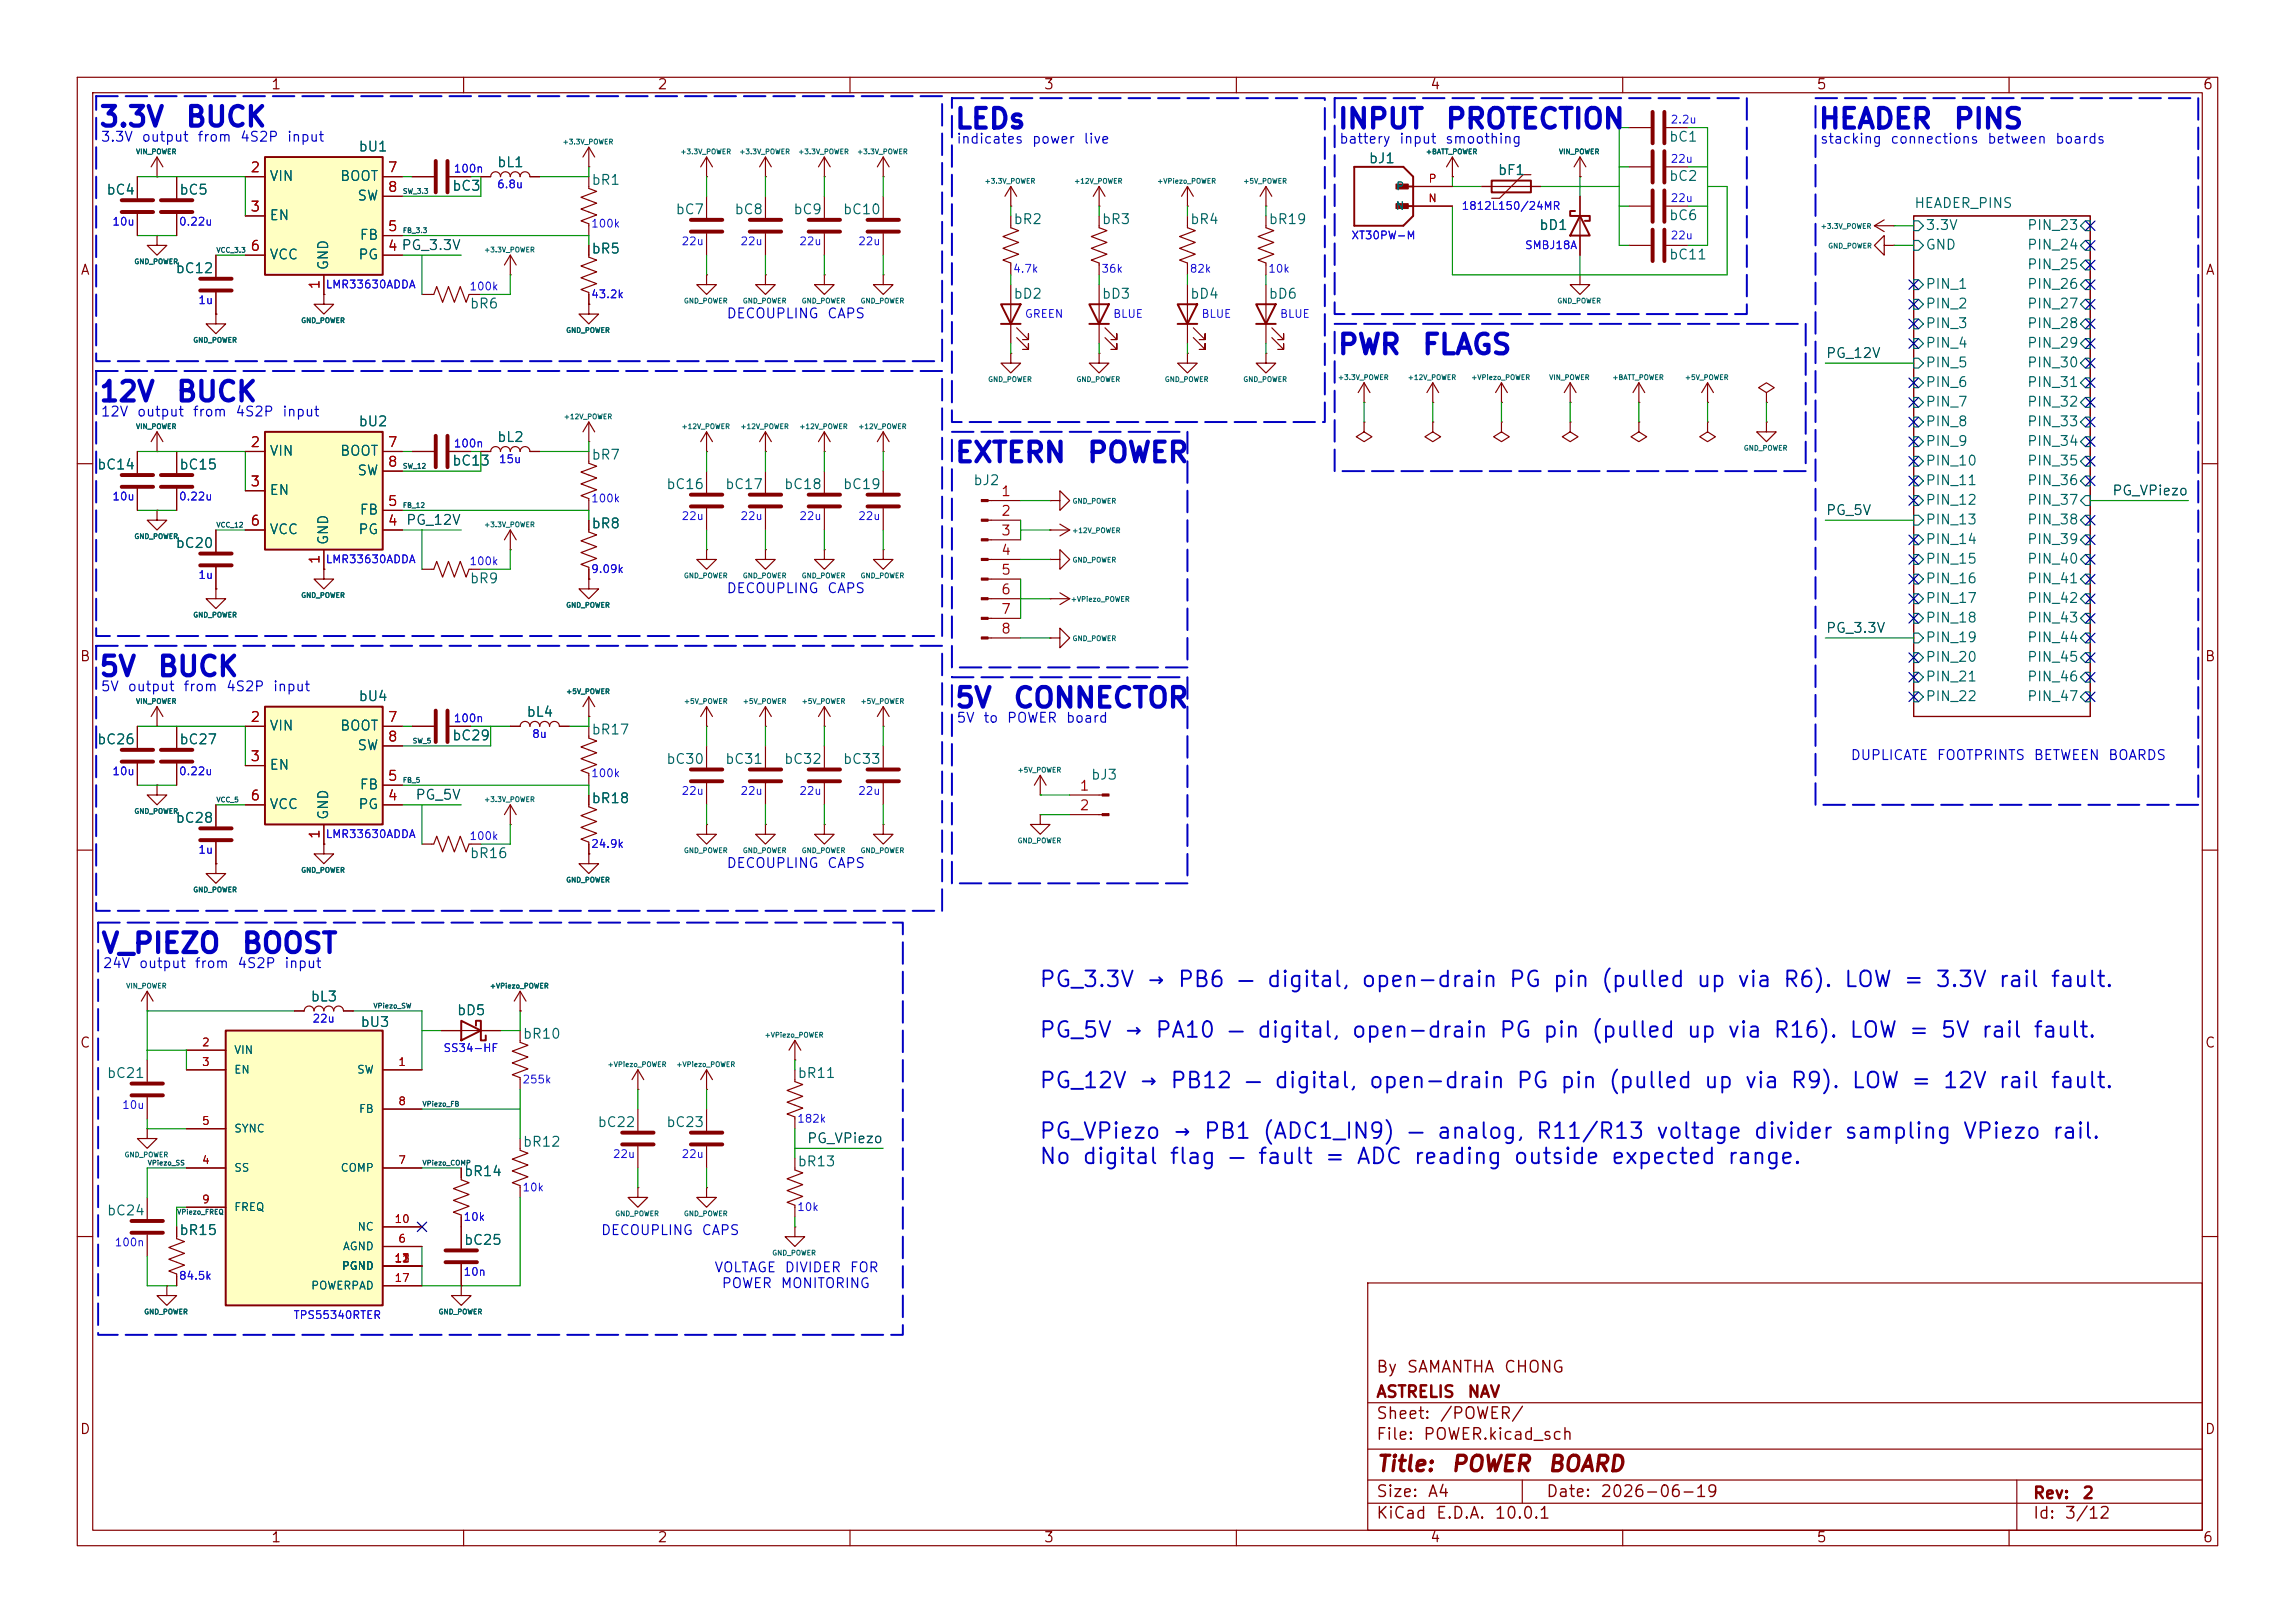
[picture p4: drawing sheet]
<svg xmlns="http://www.w3.org/2000/svg" width="297mm" height="210mm" viewBox="0 0 297 210" stroke-linecap="round" stroke-linejoin="round" font-family="sans-serif">
<defs><g id="words">
<g font-size="2.5" fill="#0000c2">
<text x="12.7" y="17">3.3V</text>
<text x="23.9" y="17">BUCK</text>
<text x="123.4" y="17.3">LEDs</text>
<text x="173" y="17.3">INPUT</text>
<text x="186.9" y="17.3">PROTECTION</text>
<text x="235.2" y="17.3">HEADER</text>
<text x="252.7" y="17.3">PINS</text>
<text x="173" y="46.5">PWR</text>
<text x="183.9" y="46.5">FLAGS</text>
<text x="12.7" y="52.6">12V</text>
<text x="22.7" y="52.6">BUCK</text>
<text x="123.4" y="60.5">EXTERN</text>
<text x="140.5" y="60.5">POWER</text>
<text x="12.7" y="88.1">5V</text>
<text x="20.2" y="88.1">BUCK</text>
<text x="123.4" y="92.2">5V</text>
<text x="131" y="92.2">CONNECTOR</text>
<text x="13" y="124">V_PIEZO</text>
<text x="31.1" y="124">BOOST</text>
</g>
<g font-size="2" fill="#0000c2">
<text x="134.4" y="128.2">PG_3.3V → PB6 — digital, open-drain PG pin (pulled up via R6). LOW = 3.3V rail fault.</text>
<text x="134.4" y="134.8">PG_5V → PA10 — digital, open-drain PG pin (pulled up via R16). LOW = 5V rail fault.</text>
<text x="134.4" y="141.3">PG_12V → PB12 — digital, open-drain PG pin (pulled up via R9). LOW = 12V rail fault.</text>
<text x="134.4" y="147.9">PG_VPiezo → PB1 (ADC1_IN9) — analog, R11/R13 voltage divider sampling VPiezo rail.</text>
<text x="134.4" y="151.1">No digital flag — fault = ADC reading outside expected range.</text>
</g>
<g font-size="2" fill="#840000">
<text x="178" y="190.9">Title:</text>
<text x="187.7" y="190.9">POWER</text>
<text x="200.2" y="190.9">BOARD</text>
</g>
<g font-size="1.5" fill="#840000">
<text x="178" y="178">By</text>
<text x="181.9" y="178">SAMANTHA</text>
<text x="194.5" y="178">CHONG</text>
<text x="178" y="184">Sheet:</text>
<text x="178" y="181.2">ASTRELIS</text>
<text x="186.2" y="184">/POWER/</text>
<text x="189.8" y="181.2">NAV</text>
<text x="178" y="186.7">File:</text>
<text x="184.1" y="186.7">POWER.kicad_sch</text>
<text x="178" y="196.9">KiCad</text>
<text x="178" y="194.1">Size:</text>
<text x="184.7" y="194.1">A4</text>
<text x="185.7" y="196.9">E.D.A.</text>
<text x="193.3" y="196.9">10.0.1</text>
<text x="200" y="194.1">Date:</text>
<text x="207" y="194.1">2026-06-19</text>
<text x="263" y="194.3">Rev:</text>
<text x="263" y="196.9">Id:</text>
<text x="267.1" y="196.9">3/12</text>
<text x="269.4" y="194.3">2</text>
</g>
<g font-size="1.3" fill="#840000">
<text x="35" y="11.9">1</text>
<text x="85" y="11.9">2</text>
<text x="135" y="11.9">3</text>
<text x="185" y="11.9">4</text>
<text x="235" y="11.9">5</text>
<text x="285" y="11.9">6</text>
<text x="10.3" y="35.9">A</text>
<text x="285.3" y="35.9">A</text>
<text x="10.3" y="85.9">B</text>
<text x="285.3" y="85.9">B</text>
<text x="10.3" y="135.9">C</text>
<text x="285.3" y="135.9">C</text>
<text x="10.3" y="185.9">D</text>
<text x="285.3" y="185.9">D</text>
<text x="35" y="199.9">1</text>
<text x="85" y="199.9">2</text>
<text x="135" y="199.9">3</text>
<text x="185" y="199.9">4</text>
<text x="235" y="199.9">5</text>
<text x="285" y="199.9">6</text>
</g>
<g font-size="1.3" fill="#0000c2">
<text x="13" y="18.6">3.3V</text>
<text x="18.2" y="18.6">output</text>
<text x="25.5" y="18.6">from</text>
<text x="31" y="18.6">4S2P</text>
<text x="37" y="18.6">input</text>
<text x="123.7" y="18.9">indicates</text>
<text x="133.5" y="18.9">power</text>
<text x="140.1" y="18.9">live</text>
<text x="173.2" y="18.9">battery</text>
<text x="181" y="18.9">input</text>
<text x="186.9" y="18.9">smoothing</text>
<text x="235.5" y="18.9">stacking</text>
<text x="244.6" y="18.9">connections</text>
<text x="257.1" y="18.9">between</text>
<text x="265.9" y="18.9">boards</text>
<text x="93.9" y="41.5">DECOUPLING</text>
<text x="107" y="41.5">CAPS</text>
<text x="13" y="54.2">12V</text>
<text x="17.6" y="54.2">output</text>
<text x="24.9" y="54.2">from</text>
<text x="30.4" y="54.2">4S2P</text>
<text x="36.4" y="54.2">input</text>
<text x="93.9" y="77.1">DECOUPLING</text>
<text x="107" y="77.1">CAPS</text>
<text x="13" y="89.8">5V</text>
<text x="16.4" y="89.8">output</text>
<text x="23.6" y="89.8">from</text>
<text x="29.2" y="89.8">4S2P</text>
<text x="35.2" y="89.8">input</text>
<text x="123.7" y="93.8">5V</text>
<text x="127.2" y="93.8">to</text>
<text x="130.2" y="93.8">POWER</text>
<text x="137.9" y="93.8">board</text>
<text x="239.4" y="98.7">DUPLICATE</text>
<text x="250.6" y="98.7">FOOTPRINTS</text>
<text x="263.1" y="98.7">BETWEEN</text>
<text x="272.7" y="98.7">BOARDS</text>
<text x="93.9" y="112.6">DECOUPLING</text>
<text x="107" y="112.6">CAPS</text>
<text x="13.2" y="125.6">24V</text>
<text x="17.9" y="125.6">output</text>
<text x="25.1" y="125.6">from</text>
<text x="30.6" y="125.6">4S2P</text>
<text x="36.7" y="125.6">input</text>
<text x="77.7" y="160.1">DECOUPLING</text>
<text x="90.7" y="160.1">CAPS</text>
<text x="92.4" y="164.9">VOLTAGE</text>
<text x="93.3" y="167">POWER</text>
<text x="100.9" y="167">MONITORING</text>
<text x="101.5" y="164.9">DIVIDER</text>
<text x="109.9" y="164.9">FOR</text>
</g>
<g font-size="1.3" fill="#a90000">
<text x="32.3" y="22.6">2</text>
<text x="50.1" y="22.6">7</text>
<text x="32.3" y="27.7">3</text>
<text x="50.1" y="25.1">8</text>
<text x="32.3" y="32.8">6</text>
<text x="50.1" y="32.8">4 PG_3.3V</text>
<text x="50.1" y="30.2">5</text>
<text x="50.1" y="32.8">4</text>
<text x="41.7" y="37.5" transform="rotate(-90 41.7 37.5)">1</text>
<text x="32.3" y="58.2">2</text>
<text x="50.1" y="58.2">7</text>
<text x="32.3" y="63.2">3</text>
<text x="50.1" y="65.8">5</text>
<text x="50.1" y="60.7">8</text>
<text x="129.5" y="64.5">1</text>
<text x="32.3" y="68.3">6</text>
<text x="50.1" y="68.3">4</text>
<text x="129.5" y="67.1">2</text>
<text x="129.5" y="69.6">3</text>
<text x="41.7" y="73.1" transform="rotate(-90 41.7 73.1)">1</text>
<text x="129.5" y="72.1">4</text>
<text x="129.5" y="74.7">5</text>
<text x="129.5" y="77.2">6</text>
<text x="129.5" y="79.8">7</text>
<text x="129.5" y="82.3">8</text>
<text x="32.3" y="93.7">2</text>
<text x="50.1" y="93.7">7</text>
<text x="32.3" y="98.8">3</text>
<text x="50.1" y="101.3">5</text>
<text x="50.1" y="96.3">8</text>
<text x="32.3" y="103.9">6</text>
<text x="50.1" y="103.9">4</text>
<text x="139.6" y="102.6">1</text>
<text x="139.6" y="105.2">2</text>
<text x="41.7" y="108.7" transform="rotate(-90 41.7 108.7)">1</text>
</g>
<g font-size="1.3" fill="#006464">
<text x="34.8" y="23.7">VIN</text>
<text x="43.9" y="23.7">BOOT</text>
<text x="46.3" y="19.9">bU1</text>
<text x="64.2" y="21.9">bL1</text>
<text x="177.1" y="21.4">bJ1</text>
<text x="193.8" y="23">bF1</text>
<text x="215.9" y="18.6">bC1</text>
<text x="215.9" y="23.7">bC2</text>
<text x="13.7" y="25.5">bC4</text>
<text x="23.1" y="25.5">bC5</text>
<text x="34.8" y="28.8">EN</text>
<text x="46.2" y="26.3">SW</text>
<text x="58.4" y="25">bC3</text>
<text x="76.5" y="24.2">bR1</text>
<text x="87.3" y="28">bC7</text>
<text x="95" y="28">bC8</text>
<text x="102.6" y="28">bC9</text>
<text x="109" y="28">bC10</text>
<text x="131.1" y="29.3">bR2</text>
<text x="142.5" y="29.3">bR3</text>
<text x="153.9" y="29.3">bR4</text>
<text x="164.1" y="29.3">bR19</text>
<text x="215.9" y="28.8">bC6</text>
<text x="247.6" y="27.2">HEADER_PINS</text>
<text x="22.6" y="35.7">bC12</text>
<text x="34.8" y="33.9">VCC</text>
<text x="42.8" y="35.1" transform="rotate(-90 42.8 35.1)">GND</text>
<text x="46.3" y="33.9">PG</text>
<text x="46.5" y="31.3">FB</text>
<text x="76.5" y="33.1">bR5</text>
<text x="199.1" y="30.1">bD1</text>
<text x="215.9" y="33.9">bC11</text>
<text x="249.1" y="30.1">3.3V</text>
<text x="249.1" y="32.6">GND</text>
<text x="262.3" y="30.1">PIN_23</text>
<text x="262.3" y="32.6">PIN_24</text>
<text x="262.3" y="35.2">PIN_25</text>
<text x="60.7" y="40.2">bR6</text>
<text x="131.1" y="39">bD2</text>
<text x="142.5" y="39">bD3</text>
<text x="153.9" y="39">bD4</text>
<text x="164.1" y="39">bD6</text>
<text x="249.1" y="37.7">PIN_1</text>
<text x="249.1" y="40.2">PIN_2</text>
<text x="262.3" y="37.7">PIN_26</text>
<text x="262.3" y="40.2">PIN_27</text>
<text x="249.1" y="42.8">PIN_3</text>
<text x="249.1" y="45.3">PIN_4</text>
<text x="249.1" y="47.9">PIN_5</text>
<text x="262.3" y="42.8">PIN_28</text>
<text x="262.3" y="45.3">PIN_29</text>
<text x="262.3" y="47.9">PIN_30</text>
<text x="249.1" y="50.4">PIN_6</text>
<text x="249.1" y="52.9">PIN_7</text>
<text x="262.3" y="50.4">PIN_31</text>
<text x="262.3" y="52.9">PIN_32</text>
<text x="34.8" y="59.3">VIN</text>
<text x="43.9" y="59.3">BOOT</text>
<text x="46.3" y="55.5">bU2</text>
<text x="64.2" y="57.5">bL2</text>
<text x="76.5" y="59.8">bR7</text>
<text x="249.1" y="55.5">PIN_8</text>
<text x="249.1" y="58">PIN_9</text>
<text x="262.3" y="55.5">PIN_33</text>
<text x="262.3" y="58">PIN_34</text>
<text x="12.5" y="61.1">bC14</text>
<text x="23.1" y="61.1">bC15</text>
<text x="34.8" y="64.4">EN</text>
<text x="46.2" y="61.8">SW</text>
<text x="58.4" y="60.6">bC13</text>
<text x="86.1" y="63.6">bC16</text>
<text x="93.8" y="63.6">bC17</text>
<text x="101.4" y="63.6">bC18</text>
<text x="109" y="63.6">bC19</text>
<text x="125.9" y="63.1">bJ2</text>
<text x="249.1" y="60.6">PIN_10</text>
<text x="249.1" y="63.1">PIN_11</text>
<text x="249.1" y="65.6">PIN_12</text>
<text x="262.3" y="60.6">PIN_35</text>
<text x="262.3" y="63.1">PIN_36</text>
<text x="262.3" y="65.6">PIN_37</text>
<text x="22.6" y="71.2">bC20</text>
<text x="34.8" y="69.4">VCC</text>
<text x="42.8" y="70.6" transform="rotate(-90 42.8 70.6)">GND</text>
<text x="46.3" y="69.4">PG</text>
<text x="46.5" y="66.9">FB</text>
<text x="76.5" y="68.7">bR8</text>
<text x="249.1" y="68.2">PIN_13</text>
<text x="249.1" y="70.7">PIN_14</text>
<text x="262.3" y="68.2">PIN_38</text>
<text x="262.3" y="70.7">PIN_39</text>
<text x="60.7" y="75.8">bR9</text>
<text x="249.1" y="73.3">PIN_15</text>
<text x="249.1" y="75.8">PIN_16</text>
<text x="262.3" y="73.3">PIN_40</text>
<text x="262.3" y="75.8">PIN_41</text>
<text x="249.1" y="78.3">PIN_17</text>
<text x="249.1" y="80.9">PIN_18</text>
<text x="249.1" y="83.4">PIN_19</text>
<text x="262.3" y="78.3">PIN_42</text>
<text x="262.3" y="80.9">PIN_43</text>
<text x="262.3" y="83.4">PIN_44</text>
<text x="249.1" y="86">PIN_20</text>
<text x="249.1" y="88.5">PIN_21</text>
<text x="262.3" y="86">PIN_45</text>
<text x="262.3" y="88.5">PIN_46</text>
<text x="34.8" y="94.8">VIN</text>
<text x="43.9" y="94.8">BOOT</text>
<text x="46.3" y="91">bU4</text>
<text x="68.1" y="93.1">bL4</text>
<text x="76.5" y="95.4">bR17</text>
<text x="249.1" y="91">PIN_22</text>
<text x="262.3" y="91">PIN_47</text>
<text x="12.5" y="96.6">bC26</text>
<text x="23.1" y="96.6">bC27</text>
<text x="34.8" y="99.9">EN</text>
<text x="46.2" y="97.4">SW</text>
<text x="58.4" y="96.1">bC29</text>
<text x="86.1" y="99.2">bC30</text>
<text x="93.8" y="99.2">bC31</text>
<text x="101.4" y="99.2">bC32</text>
<text x="109" y="99.2">bC33</text>
<text x="141.1" y="101.2">bJ3</text>
<text x="22.6" y="106.8">bC28</text>
<text x="34.8" y="105">VCC</text>
<text x="42.8" y="106.2" transform="rotate(-90 42.8 106.2)">GND</text>
<text x="46.3" y="105">PG</text>
<text x="46.5" y="102.5">FB</text>
<text x="76.5" y="104.2">bR18</text>
<text x="60.7" y="111.4">bR16</text>
<text x="40.1" y="129.9">bL3</text>
<text x="59" y="131.7">bD5</text>
<text x="46.6" y="133.2">bU3</text>
<text x="67.6" y="134.7">bR10</text>
<text x="13.7" y="139.8">bC21</text>
<text x="103.1" y="139.8">bR11</text>
<text x="67.6" y="148.7">bR12</text>
<text x="77.2" y="146.2">bC22</text>
<text x="86.1" y="146.2">bC23</text>
<text x="60" y="152.5">bR14</text>
<text x="103.1" y="151.2">bR13</text>
<text x="13.7" y="157.6">bC24</text>
<text x="23.1" y="160.1">bR15</text>
<text x="60" y="161.4">bC25</text>
</g>
<g font-size="1.3" fill="#0f0f0f">
<text x="236.2" y="46.6">PG_12V</text>
<text x="273.3" y="64.4">PG_VPiezo</text>
<text x="52.5" y="68.2">PG_12V</text>
<text x="236.2" y="67">PG_5V</text>
<text x="236.2" y="82.2">PG_3.3V</text>
<text x="53.7" y="103.8">PG_5V</text>
<text x="104.4" y="148.2">PG_VPiezo</text>
</g>
<g font-size="1" fill="#1600ff">
<text x="216.1" y="16.2">2.2u</text>
<text x="58.6" y="22.6">100n</text>
<text x="216.1" y="21.3">22u</text>
<text x="14.5" y="29.4">10u</text>
<text x="23.1" y="29.4">0.22u</text>
<text x="64.2" y="24.6">6.8u</text>
<text x="76.4" y="29.7">100k</text>
<text x="189.1" y="27.4">1812L150/24MR</text>
<text x="216.1" y="26.4">22u</text>
<text x="88.1" y="32">22u</text>
<text x="95.7" y="32">22u</text>
<text x="103.4" y="32">22u</text>
<text x="111" y="32">22u</text>
<text x="131" y="35.5">4.7k</text>
<text x="142.5" y="35.5">36k</text>
<text x="153.9" y="35.5">82k</text>
<text x="164" y="35.5">10k</text>
<text x="174.8" y="31.2">XT30PW-M</text>
<text x="197.3" y="32.5">SMBJ18A</text>
<text x="216.1" y="31.2">22u</text>
<text x="25.6" y="39.6">1u</text>
<text x="42.1" y="37.6">LMR33630ADDA</text>
<text x="60.7" y="37.8">100k</text>
<text x="76.4" y="38.8">43.2k</text>
<text x="132.5" y="41.4">GREEN</text>
<text x="144" y="41.4">BLUE</text>
<text x="155.4" y="41.4">BLUE</text>
<text x="165.6" y="41.4">BLUE</text>
<text x="58.6" y="58.1">100n</text>
<text x="14.5" y="65">10u</text>
<text x="23.1" y="65">0.22u</text>
<text x="64.5" y="60.2">15u</text>
<text x="76.4" y="65.3">100k</text>
<text x="88.1" y="67.5">22u</text>
<text x="95.7" y="67.5">22u</text>
<text x="103.4" y="67.5">22u</text>
<text x="111" y="67.5">22u</text>
<text x="25.6" y="75.2">1u</text>
<text x="42.1" y="73.1">LMR33630ADDA</text>
<text x="60.7" y="73.4">100k</text>
<text x="76.4" y="74.4">9.09k</text>
<text x="58.6" y="93.7">100n</text>
<text x="68.8" y="95.7">8u</text>
<text x="14.5" y="100.6">10u</text>
<text x="23.1" y="100.6">0.22u</text>
<text x="76.4" y="100.8">100k</text>
<text x="88.1" y="103.1">22u</text>
<text x="95.7" y="103.1">22u</text>
<text x="103.4" y="103.1">22u</text>
<text x="111" y="103.1">22u</text>
<text x="25.6" y="110.7">1u</text>
<text x="42.1" y="108.7">LMR33630ADDA</text>
<text x="60.7" y="108.9">100k</text>
<text x="76.4" y="110">24.9k</text>
<text x="40.4" y="132.6">22u</text>
<text x="57.3" y="136.4">SS34-HF</text>
<text x="15.7" y="143.7">10u</text>
<text x="67.5" y="140.4">255k</text>
<text x="103.1" y="145.5">182k</text>
<text x="67.5" y="154.4">10k</text>
<text x="79.2" y="150.1">22u</text>
<text x="88.1" y="150.1">22u</text>
<text x="14.8" y="161.5">100n</text>
<text x="59.9" y="158.2">10k</text>
<text x="103.1" y="156.9">10k</text>
<text x="23.1" y="165.8">84.5k</text>
<text x="59.9" y="165.3">10n</text>
<text x="37.9" y="170.9">TPS55340RTER</text>
</g>
<g font-size="1" fill="#a90000">
<text x="184.8" y="23.9">P</text>
<text x="184.8" y="26.4">N</text>
<text x="26.1" y="135.6">2</text>
<text x="26.1" y="138.2">3</text>
<text x="51.5" y="138.2">1</text>
<text x="51.5" y="143.3">8</text>
<text x="26.1" y="145.8">5</text>
<text x="26.1" y="150.9">4</text>
<text x="26.1" y="156">9</text>
<text x="51.5" y="150.9">7</text>
<text x="51" y="158.5">10</text>
<text x="51.5" y="161">6</text>
<text x="51" y="166.1">17</text>
<text x="51" y="163.6">11</text>
<text x="51.9" y="163.6">2</text>
<text x="51.9" y="163.6">3</text>
</g>
<g font-size="1" fill="#006464">
<text x="180.5" y="27.4">N</text>
<text x="180.6" y="24.9">P</text>
<text x="30.2" y="136.6">VIN</text>
<text x="30.2" y="139.2">EN</text>
<text x="46.1" y="139.2">SW</text>
<text x="30.2" y="146.8">SYNC</text>
<text x="46.4" y="144.2">FB</text>
<text x="30.2" y="151.9">SS</text>
<text x="44" y="151.9">COMP</text>
<text x="30.2" y="156.9">FREQ</text>
<text x="46.2" y="159.5">NC</text>
<text x="40.2" y="167.1">POWERPAD</text>
<text x="44.1" y="164.6">PGND</text>
<text x="44.3" y="162">AGND</text>
</g>
<g font-size=".6" fill="#006464">
<text x="17.5" y="20.1">VIN_POWER</text>
<text x="72.8" y="18.8">+3.3V_POWER</text>
<text x="88" y="20.1">+3.3V_POWER</text>
<text x="95.6" y="20.1">+3.3V_POWER</text>
<text x="103.2" y="20.1">+3.3V_POWER</text>
<text x="110.9" y="20.1">+3.3V_POWER</text>
<text x="127.4" y="23.9">+3.3V_POWER</text>
<text x="138.9" y="23.9">+12V_POWER</text>
<text x="149.7" y="23.9">+VPiezo_POWER</text>
<text x="160.8" y="23.9">+5V_POWER</text>
<text x="184.5" y="20.1">+BATT_POWER</text>
<text x="201.7" y="20.1">VIN_POWER</text>
<text x="235.6" y="29.8">+3.3V_POWER</text>
<text x="17.3" y="34.3">GND_POWER</text>
<text x="62.6" y="32.8">+3.3V_POWER</text>
<text x="236.5" y="32.3">GND_POWER</text>
<text x="38.9" y="41.9">GND_POWER</text>
<text x="88.4" y="39.4">GND_POWER</text>
<text x="96.1" y="39.4">GND_POWER</text>
<text x="103.7" y="39.4">GND_POWER</text>
<text x="111.3" y="39.4">GND_POWER</text>
<text x="201.5" y="39.4">GND_POWER</text>
<text x="24.9" y="44.5">GND_POWER</text>
<text x="73.2" y="43.2">GND_POWER</text>
<text x="127.8" y="49.6">GND_POWER</text>
<text x="139.2" y="49.6">GND_POWER</text>
<text x="150.7" y="49.6">GND_POWER</text>
<text x="160.8" y="49.6">GND_POWER</text>
<text x="173.1" y="49.3">+3.3V_POWER</text>
<text x="182.1" y="49.3">+12V_POWER</text>
<text x="190.3" y="49.3">+VPiezo_POWER</text>
<text x="200.4" y="49.3">VIN_POWER</text>
<text x="208.6" y="49.3">+BATT_POWER</text>
<text x="218" y="49.3">+5V_POWER</text>
<text x="17.5" y="55.7">VIN_POWER</text>
<text x="72.9" y="54.4">+12V_POWER</text>
<text x="88.1" y="55.7">+12V_POWER</text>
<text x="95.8" y="55.7">+12V_POWER</text>
<text x="103.4" y="55.7">+12V_POWER</text>
<text x="111" y="55.7">+12V_POWER</text>
<text x="225.6" y="58.5">GND_POWER</text>
<text x="138.7" y="65.3">GND_POWER</text>
<text x="17.3" y="69.9">GND_POWER</text>
<text x="62.6" y="68.4">+3.3V_POWER</text>
<text x="138.7" y="69.1">+12V_POWER</text>
<text x="38.9" y="77.5">GND_POWER</text>
<text x="88.4" y="75">GND_POWER</text>
<text x="96.1" y="75">GND_POWER</text>
<text x="103.7" y="75">GND_POWER</text>
<text x="111.3" y="75">GND_POWER</text>
<text x="138.7" y="72.9">GND_POWER</text>
<text x="24.9" y="80">GND_POWER</text>
<text x="73.2" y="78.8">GND_POWER</text>
<text x="138.5" y="78">+VPiezo_POWER</text>
<text x="138.7" y="83.1">GND_POWER</text>
<text x="73.2" y="90">+5V_POWER</text>
<text x="17.5" y="91.2">VIN_POWER</text>
<text x="88.4" y="91.2">+5V_POWER</text>
<text x="96.1" y="91.2">+5V_POWER</text>
<text x="103.7" y="91.2">+5V_POWER</text>
<text x="111.3" y="91.2">+5V_POWER</text>
<text x="131.6" y="100.1">+5V_POWER</text>
<text x="17.3" y="105.4">GND_POWER</text>
<text x="62.6" y="103.9">+3.3V_POWER</text>
<text x="38.9" y="113.1">GND_POWER</text>
<text x="88.4" y="110.5">GND_POWER</text>
<text x="96.1" y="110.5">GND_POWER</text>
<text x="103.7" y="110.5">GND_POWER</text>
<text x="111.3" y="110.5">GND_POWER</text>
<text x="131.6" y="109.3">GND_POWER</text>
<text x="24.9" y="115.6">GND_POWER</text>
<text x="73.2" y="114.3">GND_POWER</text>
<text x="16.3" y="128.1">VIN_POWER</text>
<text x="63.3" y="128.1">+VPiezo_POWER</text>
<text x="98.9" y="134.4">+VPiezo_POWER</text>
<text x="78.6" y="138.2">+VPiezo_POWER</text>
<text x="87.5" y="138.2">+VPiezo_POWER</text>
<text x="16.1" y="149.9">GND_POWER</text>
<text x="79.6" y="157.5">GND_POWER</text>
<text x="88.4" y="157.5">GND_POWER</text>
<text x="99.9" y="162.6">GND_POWER</text>
<text x="18.6" y="170.2">GND_POWER</text>
<text x="56.7" y="170.2">GND_POWER</text>
</g>
<g font-size=".6" fill="#0f0f0f">
<text x="52.1" y="25.2">SW_3.3</text>
<text x="27.9" y="32.8">VCC_3.3</text>
<text x="52.1" y="30.3">FB_3.3</text>
<text x="52.1" y="60.8">SW_12</text>
<text x="52.1" y="65.9">FB_12</text>
<text x="27.9" y="68.4">VCC_12</text>
<text x="52.1" y="101.4">FB_5</text>
<text x="53.3" y="96.3">SW_5</text>
<text x="27.9" y="104">VCC_5</text>
<text x="48.3" y="130.6">VPiezo_SW</text>
<text x="54.6" y="143.3">VPiezo_FB</text>
<text x="19" y="151">VPiezo_SS</text>
<text x="54.6" y="151">VPiezo_COMP</text>
<text x="22.9" y="157.3">VPiezo_FREQ</text>
</g>
</g></defs>
<g fill="none" stroke="#840000" stroke-width=".15">
<path d="M10 10h277v190h-277zM12 12h273v186h-273zM60 10v2M110 10v2M160 10v2M210 10v2M210.8 16.5h2.8M215.6 16.5h2.8M260 10v2M66 35.6h.1M66 33l-.7 1.3M66 33l.8 1.3"/>
<path d="M66 33v2.6M76.2 31.8v1.5l1 .4-2 .7 2 .8-2 .7 2 .8-2 .8 1 .3v1.6M76.2 39.4v1.2h1.3l-1.3 1.3-1.3-1.3h1.3M76.2 39.4h.1M76.2 22.9v1.5l1 .4-2 .7 2 .8-2 .8 2 .7-2 .8 1 .4v1.5M182.9 26.7h5.1M182.9 24.1h5.1M188 22.9h.1M188 20.3l-.8 1.3M188 20.3l.7 1.3M188 20.3v2.6M247.6 27.9h22.9v64.8h-22.9z"/>
<path d="M176.5 52.1h.1M176.5 49.5l-.7 1.3M176.5 49.5l.8 1.3M176.5 49.5v2.6M10 60h2M285 60h2M10 110h2M285 110h2M10 160h2M177 166h108v32h-108zM285 160h2M60 198v2"/>
<path d="M110 198v2M160 198v2M177 194.5h108M177 191.5h108M177 187.5h108M177 181.5h108M197 191.5v3M210 198v2M260 198v2M261 191.5v6.5"/>
</g>
<g fill="none" stroke="#006464" stroke-width=".15">
<path d="M247.6 28.6h.7l.6 .6-.6 .6h-.7zM247.6 31.1h.7l.6 .7-.6 .6h-.7zM247.6 36.2h.7l.6 .6-.6 .7h-.7zM247.6 38.7h.7l.6 .7-.6 .6h-.7zM269.2 29.2l.7-.6h.6v1.2h-.6zM269.2 31.8l.7-.7h.6v1.3h-.6zM269.2 34.3l.7-.6h.6v1.2h-.6zM269.2 36.8l.7-.6h.6v1.3h-.6zM269.9 38.7h.6v1.3h-.6l-.7-.6zM247.6 41.3h.7l.6 .6-.6 .6h-.7zM247.6 43.8h.7l.6 .7-.6 .6h-.7zM247.6 46.4h.7l.6 .6-.6 .6h-.7z"/>
<path d="M247.6 48.9h.7l.6 .6-.6 .7h-.7zM247.6 51.4h.7l.6 .7-.6 .6h-.7zM247.6 54h.7l.6 .6-.6 .6h-.7zM247.6 56.5h.7l.6 .7-.6 .6h-.7zM247.6 59.1h.7l.6 .6-.6 .6h-.7zM269.2 41.9l.7-.6h.6v1.2h-.6zM269.2 44.5l.7-.7h.6v1.3h-.6zM269.2 47l.7-.6h.6v1.2h-.6zM269.2 54.6l.7-.6h.6v1.2h-.6zM269.2 57.2l.7-.7h.6v1.3h-.6zM269.2 59.7l.7-.6h.6v1.2h-.6zM269.9 48.9h.6v1.3h-.6l-.7-.7z"/>
<path d="M269.9 51.4h.6v1.3h-.6l-.7-.6zM247.6 61.6h.7l.6 .6-.6 .7h-.7zM247.6 64.1h.7l.6 .7-.6 .6h-.7zM247.6 66.7h.7l.6 .6-.6 .6h-.7zM247.6 69.2h.7l.6 .7-.6 .6h-.7zM247.6 71.8h.7l.6 .6-.6 .6h-.7zM247.6 74.3h.7l.6 .6-.6 .7h-.7zM247.6 76.8h.7l.6 .7-.6 .6h-.7zM247.6 79.4h.7l.6 .6-.6 .6h-.7zM269.2 64.8l.7-.7h.6v1.3h-.6zM269.2 67.3l.7-.6h.6v1.2h-.6zM269.2 69.9l.7-.7h.6v1.3h-.6z"/>
<path d="M269.2 77.5l.7-.7h.6v1.3h-.6zM269.9 61.6h.6v1.3h-.6l-.7-.7zM269.9 71.8h.6v1.2h-.6l-.7-.6zM269.9 74.3h.6v1.3h-.6l-.7-.7zM247.6 81.9h.7l.6 .7-.6 .6h-.7zM247.6 84.5h.7l.6 .6-.6 .6h-.7zM247.6 87h.7l.6 .6-.6 .7h-.7zM247.6 89.5h.7l.6 .7-.6 .6h-.7zM269.2 80l.7-.6h.6v1.2h-.6zM269.2 82.6l.7-.7h.6v1.3h-.6zM269.2 87.6l.7-.6h.6v1.3h-.6zM269.2 90.2l.7-.7h.6v1.3h-.6z"/>
<path d="M269.9 84.5h.6v1.2h-.6l-.7-.6z"/>
</g>
<path d="M213.9 14.5v4M215.4 14.5v4" fill="none" stroke="#840000" stroke-width=".51"/>
<path d="M175.3 21.6h6.3l1.3 1.3v5l-1.3 1.3h-6.3zM181 24.1h1.9M181 26.7h1.9" fill="none" stroke="#840000" stroke-width=".25"/>
<g fill="#840000" stroke="#840000" stroke-width=".13">
<path d="M180.7 23.8h1.5v.6h-1.5z"/>
<path d="M180.7 26.4h1.5v.6h-1.5z"/>
</g>
<path d="M34.3 55.9h15.2v15.2h-15.2z" fill="#ffffc2"/>
<path d="M34.3 55.9h15.2v15.2h-15.2z" fill="none" stroke="#840000" stroke-width=".25"/>
<g fill="none" stroke="#840000" stroke-width=".15">
<path d="M17.8 58.4v2.8M22.9 58.4v2.8M31.7 58.4h2.6M49.5 58.4h2.6M99.1 58.4h.1M99.1 55.9l-.8 1.3M99.1 55.9l.7 1.3M99.1 55.9v2.5M153.7 45.7v1.3h1.2l-1.2 1.3-1.3-1.3h1.3M153.7 45.7h.1M176.5 54.6v1.3l1 .6-1 .7-1-.7 1-.6M176.5 54.6h.1"/>
<path d="M185.4 54.6v1.3l1 .6-1 .7-1-.7 1-.6M185.4 54.6h.1M185.4 52.1h.1M185.4 49.5l-.7 1.3M185.4 49.5l.8 1.3M185.4 49.5v2.6M194.3 54.6v1.3l1 .6-1 .7-1-.7 1-.6M194.3 54.6h.1M194.3 52.1h.1M194.3 49.5l-.8 1.3M194.3 49.5l.8 1.3M194.3 49.5v2.6"/>
<path d="M203.2 54.6v1.3l1 .6-1 .7-1-.7 1-.6M203.2 54.6h.1M203.2 52.1h.1M203.2 49.5l-.8 1.3M203.2 49.5l.8 1.3M203.2 49.5v2.6M212.1 52.1h.1M212.1 54.6v1.3l1 .6-1 .7-1-.7 1-.6M212.1 54.6h.1M212.1 49.5l-.8 1.3M212.1 49.5l.8 1.3M212.1 49.5v2.6"/>
<path d="M221 52.1h.1M221 54.6v1.3l1 .6-1 .7-1-.7 1-.6M221 54.6h.1M221 49.5l-.8 1.3M221 49.5l.7 1.3M221 49.5v2.6M228.6 54.6v1.3h1.3l-1.3 1.3-1.3-1.3h1.3M228.6 54.6h.1M228.6 50.8l1-.6-1-.7-1 .7 1 .6v1.3M228.6 52.1h.1M17.8 63.2v2.8M20.3 66v1.3h1.3l-1.3 1.3-1.3-1.3h1.3"/>
<path d="M20.3 66h.1M22.9 63.2v2.8M27.9 76.2v1.3h1.3l-1.3 1.2-1.2-1.2h1.2M27.9 76.2h.1M27.9 68.6v2.8M27.9 73.4v2.8M31.7 63.5h2.6M31.7 68.6h2.6M41.9 73.7v1.2h1.3l-1.3 1.3-1.3-1.3h1.3M41.9 73.7h.1M41.9 71.1v2.6M49.5 68.6h2.6"/>
<path d="M49.5 66h2.6M49.5 61h2.6M54.6 73.7h1.5l.4-1.1 .8 2.1 .7-2.1 .8 2.1 .8-2.1 .7 2.1 .4-1h1.5M20.3 101.6v1.3h1.3l-1.3 1.2-1.3-1.2h1.3M20.3 101.6h.1M41.9 109.2v1.3h1.3l-1.3 1.3-1.3-1.3h1.3M41.9 109.2h.1M19 154.9v2.8M19 159.8v2.8"/>
</g>
<path d="M15.7 63h4.1M15.7 61.5h4.1M20.8 63h4.1M20.8 61.5h4.1M25.9 73.2h4.1M25.9 71.6h4.1M17 159.5h4.1M17 158h4.1" fill="none" stroke="#840000" stroke-width=".51"/>
<path d="M34.3 91.4h15.2v15.3h-15.2z" fill="#ffffc2"/>
<path d="M152.4 39.4h2.5l-1.2 2.5zM162.6 39.4h2.5l-1.3 2.5zM152.4 41.9h2.5M162.6 41.9h2.5M34.3 91.4h15.2v15.3h-15.2z" fill="none" stroke="#840000" stroke-width=".25"/>
<g fill="none" stroke="#840000" stroke-width=".15">
<path d="M17.8 22.9v2.8M17.8 27.7v2.8M20.3 30.5v1.3h1.3l-1.3 1.2-1.3-1.2h1.3M20.3 30.5h.1M41.9 38.1v1.3h1.3l-1.3 1.2-1.3-1.2h1.3M41.9 38.1h.1M53.3 22.9h2.8M54.6 38.1h1.5l.4-1 .8 2 .7-2 .8 2 .8-2 .7 2 .4-1h1.5M58.2 22.9h2.8M153.7 27.9v1.6l1 .3-2 .8 2 .8-2 .7 2 .8-2 .8 1 .3v1.6M153.7 26.7h.1M153.7 24.1v2.6"/>
<path d="M153.7 36.8v7.7M153.7 24.1l-.8 1.3M153.7 24.1l.7 1.3M163.8 26.7h.1M163.8 27.9v1.6l1 .3-2 .8 2 .8-2 .7 2 .8-2 .8 1 .3v1.6M163.8 24.1v2.6M163.8 36.8v7.7M163.8 24.1l-.7 1.3M163.8 24.1l.8 1.3M154.4 43.7l1.6 1.5v-.7v.7h-.8M154.4 42.4l1.6 1.5v-.7v.7h-.8M163.8 45.7v1.3h1.3l-1.3 1.3-1.2-1.3h1.2"/>
<path d="M163.8 45.7h.1M164.6 43.7l1.5 1.5v-.7v.7h-.7M164.6 42.4l1.5 1.5v-.7v.7h-.7M127.9 64.8h4.2M127.9 67.3h4.2M127.9 69.9h4.2M127.9 72.4h4.2M127.9 74.9h4.2M127.9 77.5h4.2M135.9 64.8h1.3v-1.3l1.2 1.3-1.2 1.2v-1.2M135.9 64.8h.1M135.9 77.5h.1"/>
<path d="M135.9 68.6h.1M135.9 72.4h1.3v-1.3l1.2 1.3-1.2 1.3v-1.3M135.9 72.4h.1M135.9 77.5h2.5M135.9 68.6h2.5M137.2 76.7l1.2 .8M137.2 67.8l1.2 .8M138.4 77.5l-1.2 .7M138.4 68.6l-1.2 .7M31.7 94h2.6M31.7 99.1h2.6M49.5 94h2.6"/>
<path d="M49.5 96.5h2.6M127.9 80h4.2M127.9 82.6h4.2M135.9 82.6h1.3v-1.3l1.2 1.3-1.2 1.2v-1.2M135.9 82.6h.1M31.7 104.1h2.6M41.9 106.7v2.5M49.5 104.1h2.6M49.5 101.6h2.6M134.6 102.9h.1M134.6 105.4v1.3h1.3l-1.3 1.3-1.3-1.3h1.3M134.6 105.4h.1"/>
<path d="M134.6 100.3l-.7 1.3M134.6 100.3l.8 1.3M134.6 100.3v2.6M138.4 102.9h4.2M138.4 105.4h4.2M21.6 166.4v1.2h1.3l-1.3 1.3-1.3-1.3h1.3M21.6 166.4h.1"/>
</g>
<g fill="#840000" stroke="#840000" stroke-width=".15">
<path d="M142.6 102.7h.9v.3h-.9z"/>
<path d="M142.6 105.3h.9v.2h-.9z"/>
<path d="M127 64.6h.9v.3h-.9z"/>
<path d="M127 67.2h.9v.2h-.9z"/>
<path d="M127 69.7h.9v.3h-.9z"/>
<path d="M127 72.3h.9v.2h-.9z"/>
<path d="M127 74.8h.9v.3h-.9z"/>
<path d="M127 77.3h.9v.3h-.9z"/>
<path d="M127 79.9h.9v.2h-.9z"/>
<path d="M127 82.4h.9v.3h-.9z"/>
</g>
<path d="M15.7 27.4h4.1M15.7 25.9h4.1M56.4 20.8v4.1M57.9 20.8v4.1" fill="none" stroke="#840000" stroke-width=".51"/>
<path d="M34.3 20.3h15.2v15.3h-15.2z" fill="#ffffc2"/>
<path d="M34.3 20.3h15.2v15.3h-15.2zM141 39.4h2.5l-1.3 2.5zM193 23.4h5.1v1.5h-5.1zM203.8 27.3h-.6v.6h2.5v.7h-.6M204.5 27.9l1.2 2.6h-2.5zM141 41.9h2.5M59.7 132.1l2.5 1.3-2.5 1.2zM61.6 132.7v-.6h.6v2.5h.7v-.6" fill="none" stroke="#840000" stroke-width=".25"/>
<g fill="none" stroke="#840000" stroke-width=".15">
<path d="M76.2 19.1l-.8 1.2M76.2 19.1l.8 1.2M76.2 19.1v2.5M20.3 22.9h.1M20.3 20.3v2.6M20.3 20.3l-.7 1.3M20.3 20.3l.8 1.3M22.9 22.9v2.8M22.9 27.7v2.8M27.9 33v2.8M27.9 37.8v2.8M31.7 22.9h2.6"/>
<path d="M31.7 27.9h2.6M31.7 33h2.6M41.9 35.6v2.5M49.5 22.9h2.6M49.5 33h2.6M49.5 30.5h2.6M49.5 25.4h2.6M76.2 21.6h.1M114.3 22.9h.1M114.3 20.3l-.8 1.3M114.3 20.3l.8 1.3M114.3 20.3v2.6"/>
<path d="M130.8 27.9v1.6l1 .3-2 .8 2 .8-2 .7 2 .8-2 .8 1 .3v1.6M142.2 27.9v1.6l1.1 .3-2.1 .8 2.1 .8-2.1 .7 2.1 .8-2.1 .8 1 .3v1.6M142.2 26.7h.1M142.2 24.1v2.6M142.2 36.8v7.7M142.2 24.1l-.7 1.3M142.2 24.1l.8 1.3M191.8 24.1h7.6M198.1 22.6h-1l-3 3.1h-1.1M204.5 22.9h.1M204.5 35.6v1.2h1.2l-1.2 1.3-1.3-1.3h1.3M204.5 35.6h.1"/>
<path d="M204.5 20.3l-.8 1.3M204.5 20.3l.7 1.3M204.5 20.3v2.6M204.5 25.4v7.6M210.8 21.6h2.8M210.8 26.7h2.8M210.8 31.8h2.8M215.6 21.6h2.8M215.6 26.7h2.8M215.6 31.8h2.8M242.6 29.2l1.2 .8M242.6 29.2h2.5"/>
<path d="M243.8 31.8v-1.3l-1.2 1.3 1.2 1.2v-1.2h1.3M243.8 28.4l-1.2 .8M245.1 29.2h.1M245.1 31.8h.1M20.3 58.4h.1M20.3 55.9l-.7 1.3M20.3 55.9l.8 1.3M20.3 55.9v2.5M27.9 40.6v1.3h1.3l-1.3 1.3-1.2-1.3h1.2M27.9 40.6h.1M143 43.7l1.5 1.5v-.7v.7h-.7M143 42.4l1.5 1.5v-.7v.7h-.7"/>
<path d="M17.8 94v2.8M17.8 98.8v2.8M20.3 94h.1M20.3 91.4v2.6M20.3 91.4l-.7 1.3M20.3 91.4l.8 1.3M22.9 94v2.8M22.9 98.8v2.8M53.3 94h2.8M58.2 94h2.8M66 94h1.3a.64 .64 0 0 1 .6-.7 .64 .64 0 0 1 .7 .7 .64 .64 0 0 1 .6-.7 .64 .64 0 0 1 .6 .7 .64 .64 0 0 1 .7-.7 .64 .64 0 0 1 .6 .7 .64 .64 0 0 1 .7-.7 .64 .64 0 0 1 .6 .7h1.3M76.2 92.7h.1"/>
<path d="M76.2 94v1.5l1 .4-2 .7 2 .8-2 .8 2 .7-2 .8 1 .4v1.5M76.2 90.2v2.5M76.2 90.2l-.8 1.2M76.2 90.2l.8 1.2M91.4 94h.1M91.4 91.4v2.6M91.4 96.5v2.8M91.4 91.4l-.7 1.3M91.4 91.4l.8 1.3M99.1 94h.1M99.1 91.4l-.8 1.3M99.1 91.4l.7 1.3"/>
<path d="M99.1 91.4v2.6M99.1 96.5v2.8M106.7 94h.1M106.7 91.4l-.8 1.3M106.7 91.4l.7 1.3M106.7 91.4v2.6M106.7 96.5v2.8M114.3 94h.1M114.3 91.4v2.6M114.3 96.5v2.8M114.3 91.4l-.8 1.3M114.3 91.4l.8 1.3"/>
<path d="M54.6 109.2h1.5l.4-1 .8 2 .7-2 .8 2 .8-2 .7 2 .4-1h1.5M66 106.7h.1M66 104.1l-.7 1.3M66 104.1l.8 1.3M66 104.1v2.6M76.2 110.5v1.3h1.3l-1.3 1.2-1.3-1.2h1.3M76.2 110.5h.1M76.2 102.9v1.5l1 .4-2 .7 2 .8-2 .8 2 .7-2 .8 1 .4v1.5M91.4 106.7v1.3h1.3l-1.3 1.2-1.2-1.2h1.2M91.4 106.7h.1M91.4 101.3v2.8M99.1 106.7v1.3h1.2l-1.2 1.2-1.3-1.2h1.3"/>
<path d="M99.1 106.7h.1M99.1 101.3v2.8M106.7 106.7v1.3h1.2l-1.2 1.2-1.3-1.2h1.3M106.7 106.7h.1M106.7 101.3v2.8M114.3 106.7v1.3h1.3l-1.3 1.2-1.3-1.2h1.3M114.3 106.7h.1M114.3 101.3v2.8M19 137.2v2.8M57.1 133.4h7.7M67.3 130.8h.1M67.3 133.4v1.5l1 .4-2 .7 2 .8-2 .7 2 .8-2 .8 1 .3v1.6"/>
<path d="M67.3 128.3v2.5M67.3 128.3l-.8 1.2M67.3 128.3l.8 1.2M82.5 138.4v2.6M82.5 138.4l-.7 1.3M82.5 138.4l.8 1.3M91.4 138.4l-.7 1.3M91.4 138.4l.8 1.3M91.4 138.4v2.6M102.9 138.4v1.6l1 .3-2 .8 2 .8-2 .7 2 .8-2 .7 1 .4v1.6M102.9 137.2h.1M102.9 134.6v2.6"/>
<path d="M102.9 134.6l-.8 1.3M102.9 134.6l.7 1.3M19 146.1v1.2h1.3l-1.3 1.3-1.2-1.3h1.2M19 146.1h.1M19 142v2.8M22.9 158.8v1.5l1 .4-2.1 .7 2.1 .8-2.1 .7 2.1 .8-2.1 .8 1.1 .3v1.6M59.7 151.1v1.6l1 .3-2 .8 2 .8-2 .7 2 .8-2 .7 1 .4v4.3M67.3 147.3v1.5l1 .4-2 .8 2 .7-2 .8 2 .8-2 .7 1 .4v1.5M82.5 141h.1M82.5 153.7v1.2h1.3l-1.3 1.3-1.2-1.3h1.2M82.5 153.7h.1M82.5 143.5v2.8"/>
<path d="M82.5 148.3v2.8M91.4 141h.1M91.4 153.7v1.2h1.3l-1.3 1.3-1.2-1.3h1.2M91.4 153.7h.1M91.4 143.5v2.8M91.4 148.3v2.8M102.9 158.8v1.2h1.2l-1.2 1.3-1.3-1.3h1.3M102.9 158.8h.1M102.9 149.9v1.5l1 .4-2 .7 2 .8-2 .8 2 .7-2 .8 1 .4v1.5M59.7 166.4v1.2h1.3l-1.3 1.3-1.3-1.3h1.3M59.7 166.4h.1M59.7 163.6v2.8"/>
</g>
<g fill="none" stroke="#840000" stroke-width=".51">
<path d="M213.9 19.6v4M215.4 19.6v4M20.8 27.4h4.1M20.8 25.9h4.1M25.9 37.6h4.1M25.9 36.1h4.1M213.9 24.6v4.1M213.9 29.7v4.1M215.4 24.6v4.1M215.4 29.7v4.1M15.7 98.6h4.1M15.7 97h4.1"/>
<path d="M20.8 98.6h4.1M20.8 97h4.1M56.4 91.9v4.1M57.9 91.9v4.1M89.4 99.6h4.1M97 99.6h4.1M104.6 99.6h4.1M112.3 99.6h4M89.4 101.1h4.1M97 101.1h4.1M104.6 101.1h4.1M112.3 101.1h4"/>
<path d="M17 141.7h4.1M17 140.2h4.1M80.5 148.1h4.1M80.5 146.6h4.1M89.4 148.1h4.1M89.4 146.6h4.1M57.7 163.3h4M57.7 161.8h4"/>
</g>
<path d="M29.2 133.4h20.3v35.5h-20.3z" fill="#ffffc2"/>
<path d="M129.5 39.4h2.6l-1.3 2.5zM129.5 41.9h2.6M29.2 133.4h20.3v35.5h-20.3z" fill="none" stroke="#840000" stroke-width=".25"/>
<g fill="none" stroke="#840000" stroke-width=".15">
<path d="M17.8 22.9v2.8M17.8 27.7v2.8M20.3 30.5h.1M20.3 22.9h.1M22.9 22.9v2.8M22.9 27.7v2.8M27.9 33v2.8M27.9 37.8v2.8M31.7 22.9h2.6M31.7 27.9h2.6M31.7 33h2.6M41.9 38.1h.1"/>
<path d="M41.9 35.6v2.5M49.5 22.9h2.6M49.5 33h2.6M49.5 30.5h2.6M49.5 25.4h2.6M53.3 22.9h2.8M58.2 22.9h2.8M62.2 22.9h1.3a.64 .64 0 0 1 .6-.7 .64 .64 0 0 1 .7 .7 .64 .64 0 0 1 .6-.7 .64 .64 0 0 1 .6 .7 .64 .64 0 0 1 .7-.7 .64 .64 0 0 1 .6 .7 .64 .64 0 0 1 .6-.7 .64 .64 0 0 1 .7 .7h1.2M76.2 39.4h.1M76.2 31.8v1.2M76.2 38.1v1.3M91.4 22.9h.1"/>
<path d="M91.4 35.6v1.2h1.3l-1.3 1.3-1.2-1.3h1.2M91.4 35.6h.1M91.4 20.3v2.6M91.4 25.4v2.8M91.4 30.2v2.8M91.4 20.3l-.7 1.3M91.4 20.3l.8 1.3M99.1 22.9h.1M99.1 35.6v1.2h1.2l-1.2 1.3-1.3-1.3h1.3M99.1 35.6h.1M99.1 20.3v2.6M99.1 25.4v2.8"/>
<path d="M99.1 30.2v2.8M99.1 20.3l-.8 1.3M99.1 20.3l.7 1.3M106.7 35.6v1.2h1.2l-1.2 1.3-1.3-1.3h1.3M106.7 35.6h.1M106.7 22.9h.1M106.7 20.3v2.6M106.7 25.4v2.8M106.7 30.2v2.8M106.7 20.3l-.8 1.3M106.7 20.3l.7 1.3M114.3 35.6v1.2h1.3l-1.3 1.3-1.3-1.3h1.3"/>
<path d="M114.3 35.6h.1M114.3 25.4v2.8M114.3 30.2v2.8M130.8 26.7h.1M130.8 24.1l-.8 1.3M130.8 24.1l.8 1.3M130.8 24.1v2.6M130.8 36.8v7.7M182.9 26.7h5.1M182.9 24.1h5.1M188 22.9h.1M191.8 24.1h1.2"/>
<path d="M198.1 24.1h1.3M204.5 22.9h.1M204.5 25.4v2.5M204.5 30.5v2.5M17.8 58.4v2.8M20.3 58.4h.1M22.9 58.4v2.8M27.9 40.6h.1M31.7 58.4h2.6M49.5 58.4h2.6M53.3 58.4h2.8M58.2 58.4h2.8"/>
<path d="M62.2 58.4h1.3a.64 .64 0 0 1 .6-.6 .64 .64 0 0 1 .7 .6 .64 .64 0 0 1 .6-.6 .64 .64 0 0 1 .6 .6 .64 .64 0 0 1 .7-.6 .64 .64 0 0 1 .6 .6 .64 .64 0 0 1 .6-.6 .64 .64 0 0 1 .7 .6h1.2M76.2 58.4v1.5l1 .4-2 .8 2 .7-2 .8 2 .8-2 .7 1 .4v1.5M76.2 57.2h.1M76.2 54.6v2.6M76.2 54.6l-.8 1.3M76.2 54.6l.8 1.3M91.4 58.4h.1M91.4 55.9v2.5M91.4 55.9l-.7 1.3M91.4 55.9l.8 1.3M106.7 58.4h.1M106.7 55.9v2.5"/>
<path d="M106.7 55.9l-.8 1.3M106.7 55.9l.7 1.3M114.3 58.4h.1M114.3 55.9v2.5M114.3 55.9l-.8 1.3M114.3 55.9l.8 1.3M130.8 45.7v1.3h1.3l-1.3 1.3-1.3-1.3h1.3M130.8 45.7h.1M131.6 43.7l1.5 1.5v-.7v.7h-.8M131.6 42.4l1.5 1.5v-.7v.7h-.8M142.2 45.7v1.3h1.3l-1.3 1.3-1.2-1.3h1.2M142.2 45.7h.1"/>
<path d="M17.8 63.2v2.8M20.3 66h.1M22.9 63.2v2.8M27.9 76.2h.1M27.9 68.6v2.8M27.9 73.4v2.8M31.7 63.5h2.6M31.7 68.6h2.6M41.9 73.7h.1M41.9 71.1v2.6M49.5 68.6h2.6M49.5 66h2.6"/>
<path d="M49.5 61h2.6M66 71.1h.1M66 68.6l-.7 1.3M66 68.6l.8 1.3M66 68.6v2.5M76.2 74.9v1.3h1.3l-1.3 1.3-1.3-1.3h1.3M76.2 74.9h.1M76.2 67.3v1.5l1 .4-2 .8 2 .7-2 .8 2 .8-2 .7 1 .4v1.5M91.4 71.1v1.3h1.3l-1.3 1.3-1.2-1.3h1.2M91.4 71.1h.1M91.4 61v2.8M91.4 65.8v2.8"/>
<path d="M99.1 71.1v1.3h1.2l-1.2 1.3-1.3-1.3h1.3M99.1 71.1h.1M99.1 61v2.8M99.1 65.8v2.8M106.7 71.1v1.3h1.2l-1.2 1.3-1.3-1.3h1.3M106.7 71.1h.1M106.7 61v2.8M106.7 65.8v2.8M114.3 71.1v1.3h1.3l-1.3 1.3-1.3-1.3h1.3M114.3 71.1h.1M114.3 61v2.8M114.3 65.8v2.8"/>
<path d="M17.8 94v2.8M17.8 98.8v2.8M20.3 94h.1M22.9 94v2.8M22.9 98.8v2.8M31.7 94h2.6M31.7 99.1h2.6M49.5 94h2.6M49.5 96.5h2.6M53.3 94h2.8M58.2 94h2.8M66 94h1.3"/>
<path d="M72.4 94h1.3M76.2 92.7h.1M20.3 101.6h.1M27.9 111.8v1.2h1.3l-1.3 1.3-1.2-1.3h1.2M27.9 111.8h.1M27.9 104.1v2.8M27.9 109v2.8M31.7 104.1h2.6M41.9 109.2h.1M41.9 106.7v2.5M49.5 104.1h2.6M49.5 101.6h2.6"/>
<path d="M76.2 110.5h.1M76.2 102.9v1.2M76.2 109.2v1.3M19 130.8h.1M19 128.3l-.7 1.2M19 128.3l.8 1.2M19 128.3v2.5M24.1 138.4h5.1M24.1 135.9h5.1M38.1 130.8h1.3a.64 .64 0 0 1 .6-.6 .64 .64 0 0 1 .6 .6 .64 .64 0 0 1 .7-.6 .64 .64 0 0 1 .6 .6 .64 .64 0 0 1 .6-.6 .64 .64 0 0 1 .7 .6 .64 .64 0 0 1 .6-.6 .64 .64 0 0 1 .6 .6h1.3M49.5 138.4h5.1M57.1 133.4h2.6"/>
<path d="M62.2 133.4h2.6M67.3 130.8h.1M22.9 158.8v1.2M24.1 151.1h5.1M24.1 146.1h5.1M24.1 156.2h5.1M49.5 151.1h5.1M49.5 143.5h5.1M49.5 158.8h5.1M59.7 151.1v1.3M59.7 157.5v4M21.6 166.4h.1"/>
<path d="M22.9 165.1v1.3M49.5 161.3h5.1M49.5 166.4h5.1M49.5 163.8h5.1M59.7 166.4h.1M59.7 163.6v2.8"/>
</g>
<g fill="none" stroke="#840000" stroke-width=".51">
<path d="M89.4 30h4.1M89.4 28.4h4.1M97 30h4.1M97 28.4h4.1M104.6 30h4.1M104.6 28.4h4.1M112.3 30h4M112.3 28.4h4M56.4 56.4v4.1M57.9 56.4v4.1M89.4 65.5h4.1M89.4 64h4.1"/>
<path d="M97 65.5h4.1M97 64h4.1M104.6 65.5h4.1M104.6 64h4.1M112.3 65.5h4M112.3 64h4M25.9 108.7h4.1M25.9 107.2h4.1"/>
</g>
<g fill="none" stroke="#009600" stroke-width=".15">
<path d="M210.8 16.5h-1.3v15.3h1.3M218.4 16.5h2.6v15.3h-2.6M17.8 22.9h13.9v5M17.8 30.5h5.1M27.9 33h3.8M52.1 30.5h24.1v1.3M52.1 33h7.6M52.1 22.9h1.2M54.6 33v5.1M61 22.9h1.2v2.5h-10.1M66 35.6v2.5h-3.8M76.2 21.6v1.3h-6.4"/>
<path d="M91.4 22.9v2.5M91.4 33v2.6M99.1 22.9v2.5M99.1 33v2.6M106.7 22.9v2.5M106.7 33v2.6M114.3 22.9v2.5M114.3 33v2.6M130.8 26.7v1.2M130.8 35.6v1.2M142.2 26.7v1.2M142.2 35.6v1.2"/>
<path d="M153.7 26.7v1.2M153.7 35.6v1.2M163.8 26.7v1.2M163.8 35.6v1.2M188 22.9v1.2h3.8M199.4 24.1h10.1M204.5 22.9v2.5M204.5 33v2.6M209.5 26.7h1.3M209.5 21.6h1.3M218.4 26.7h2.6M218.4 21.6h2.6"/>
<path d="M221 24.1h2.5v11.5h-35.5v-8.9M245.1 29.2h2.5M245.1 31.8h2.5M17.8 58.4h13.9v5.1M52.1 58.4h1.2M61 58.4h1.2v2.6h-10.1M76.2 57.2v1.2h-6.4M91.4 58.4v2.6M99.1 58.4v2.6M106.7 58.4v2.6M114.3 58.4v2.6M130.8 44.5v1.2"/>
<path d="M142.2 44.5v1.2M153.7 44.5v1.2M163.8 44.5v1.2M176.5 52.1v2.5M185.4 52.1v2.5M194.3 52.1v2.5M203.2 52.1v2.5M212.1 52.1v2.5M221 52.1v2.5M228.6 52.1v2.5M236.2 47h11.4M17.8 66h5.1"/>
<path d="M27.9 68.6h3.8M52.1 66h24.1v1.3M52.1 68.6h7.6M54.6 68.6v5.1M66 71.1v2.6h-3.8M91.4 68.6v2.5M99.1 68.6v2.5M106.7 68.6v2.5M114.3 68.6v2.5M132.1 64.8h3.8M132.1 68.6h3.8M132.1 67.3v2.6"/>
<path d="M132.1 74.9v5.1M132.1 72.4h3.8M132.1 77.5h3.8M236.2 67.3h11.4M270.5 64.8h12.7M17.8 94h13.9v5.1M52.1 94h1.2M61 94h5M63.5 94v2.5h-11.4M76.2 92.7v1.3h-2.5M91.4 94v2.5M99.1 94v2.5"/>
<path d="M106.7 94v2.5M114.3 94v2.5M132.1 82.6h3.8M236.2 82.6h11.4M17.8 101.6h5.1M27.9 104.1h3.8M52.1 101.6h24.1v1.3M52.1 104.1h7.6M54.6 104.1v5.1M66 106.7v2.5h-3.8M91.4 104.1v2.6M99.1 104.1v2.6"/>
<path d="M106.7 104.1v2.6M114.3 104.1v2.6M134.6 105.4h3.8M134.6 102.9h3.8M19 135.9h5.1v2.5M38.1 130.8h-19.1v6.4M45.7 130.8h8.9v7.6M54.6 133.4h2.5M67.3 130.8v2.6h-2.5M102.9 137.2v1.2M19 144.8v1.3h5.1M24.1 151.1h-5.1v3.8"/>
<path d="M24.1 156.2h-1.2v2.6M54.6 151.1h5.1M54.6 143.5h12.7M67.3 154.9v11.5h-12.7v-5.1M67.3 141v6.3M82.5 141v2.5M82.5 151.1v2.6M91.4 141v2.5M91.4 151.1v2.6M102.9 146.1v3.8M102.9 157.5v1.3M102.9 148.6h11.4"/>
<path d="M19 162.6v3.8h3.9"/>
</g>
<g fill="none" stroke="#000084" stroke-width=".15">
<path d="M247 38.8l1.3 1.2M247 36.2l1.3 1.2M248.3 38.8l-1.3 1.2M248.3 36.2l-1.3 1.2M269.9 33.7l1.2 1.2M269.9 28.6l1.2 1.2M269.9 38.8l1.2 1.2M269.9 36.2l1.2 1.2M269.9 31.1l1.2 1.3M271.1 33.7l-1.2 1.2M271.1 28.6l-1.2 1.2M271.1 38.8l-1.2 1.2"/>
<path d="M271.1 36.2l-1.2 1.2M271.1 31.1l-1.2 1.3M247 51.5l1.3 1.2M247 48.9l1.3 1.2M247 43.8l1.3 1.3M247 41.3l1.3 1.2M247 59.1l1.3 1.2M247 56.5l1.3 1.3M247 54l1.3 1.2M248.3 51.5l-1.3 1.2M248.3 48.9l-1.3 1.2M248.3 43.8l-1.3 1.3"/>
<path d="M248.3 59.1l-1.3 1.2M248.3 54l-1.3 1.2M248.3 41.3l-1.3 1.2M248.3 56.5l-1.3 1.3M269.9 43.8l1.2 1.3M269.9 59.1l1.2 1.2M269.9 56.5l1.2 1.3M269.9 48.9l1.2 1.2M269.9 51.5l1.2 1.2M269.9 54l1.2 1.2M269.9 46.4l1.2 1.2M269.9 41.3l1.2 1.2"/>
<path d="M271.1 41.3l-1.2 1.2M271.1 43.8l-1.2 1.3M271.1 59.1l-1.2 1.2M271.1 56.5l-1.2 1.3M271.1 48.9l-1.2 1.2M271.1 51.5l-1.2 1.2M271.1 54l-1.2 1.2M271.1 46.4l-1.2 1.2M247 61.6l1.3 1.2M247 64.2l1.3 1.2M247 79.4l1.3 1.2M247 74.3l1.3 1.2"/>
<path d="M247 76.9l1.3 1.2M247 69.2l1.3 1.3M247 71.8l1.3 1.2M248.3 61.6l-1.3 1.2M248.3 64.2l-1.3 1.2M248.3 79.4l-1.3 1.2M248.3 74.3l-1.3 1.2M248.3 76.9l-1.3 1.2M248.3 69.2l-1.3 1.3M248.3 71.8l-1.3 1.2M269.9 66.7l1.2 1.2M269.9 76.9l1.2 1.2"/>
<path d="M269.9 69.2l1.2 1.3M269.9 74.3l1.2 1.2M269.9 61.6l1.2 1.2M269.9 79.4l1.2 1.2M269.9 71.8l1.2 1.2M271.1 66.7l-1.2 1.2M271.1 76.9l-1.2 1.2M271.1 69.2l-1.2 1.3M271.1 74.3l-1.2 1.2M271.1 61.6l-1.2 1.2M271.1 79.4l-1.2 1.2M271.1 71.8l-1.2 1.2"/>
<path d="M247 89.6l1.3 1.2M247 84.5l1.3 1.2M247 87l1.3 1.2M248.3 89.6l-1.3 1.2M248.3 84.5l-1.3 1.2M248.3 87l-1.3 1.2M269.9 89.6l1.2 1.2M269.9 84.5l1.2 1.2M269.9 81.9l1.2 1.3M269.9 87l1.2 1.2M271.1 89.6l-1.2 1.2M271.1 84.5l-1.2 1.2"/>
<path d="M271.1 81.9l-1.2 1.3M271.1 87l-1.2 1.2M54 158.1l1.2 1.3M55.2 158.1l-1.2 1.3"/>
</g>
<path d="M12.4 12.4h109.5v34.3h-109.5zM123.2 12.7h48.2v41.9h-48.2zM172.7 12.7h53.4v27.9h-53.4zM234.9 12.7h49.6v91.4h-49.6zM12.4 48h109.5v34.3h-109.5zM123.2 55.9h30.5v30.5h-30.5zM172.7 41.9h61v19.1h-61zM12.4 83.6h109.5v34.3h-109.5zM123.2 87.6h30.5v26.7h-30.5zM12.7 119.4h104.1v53.3h-104.1z" fill="none" stroke="#0000c2" stroke-width=".25" stroke-dasharray="2.8 1"/>
<use href="#words"/>
</svg>
